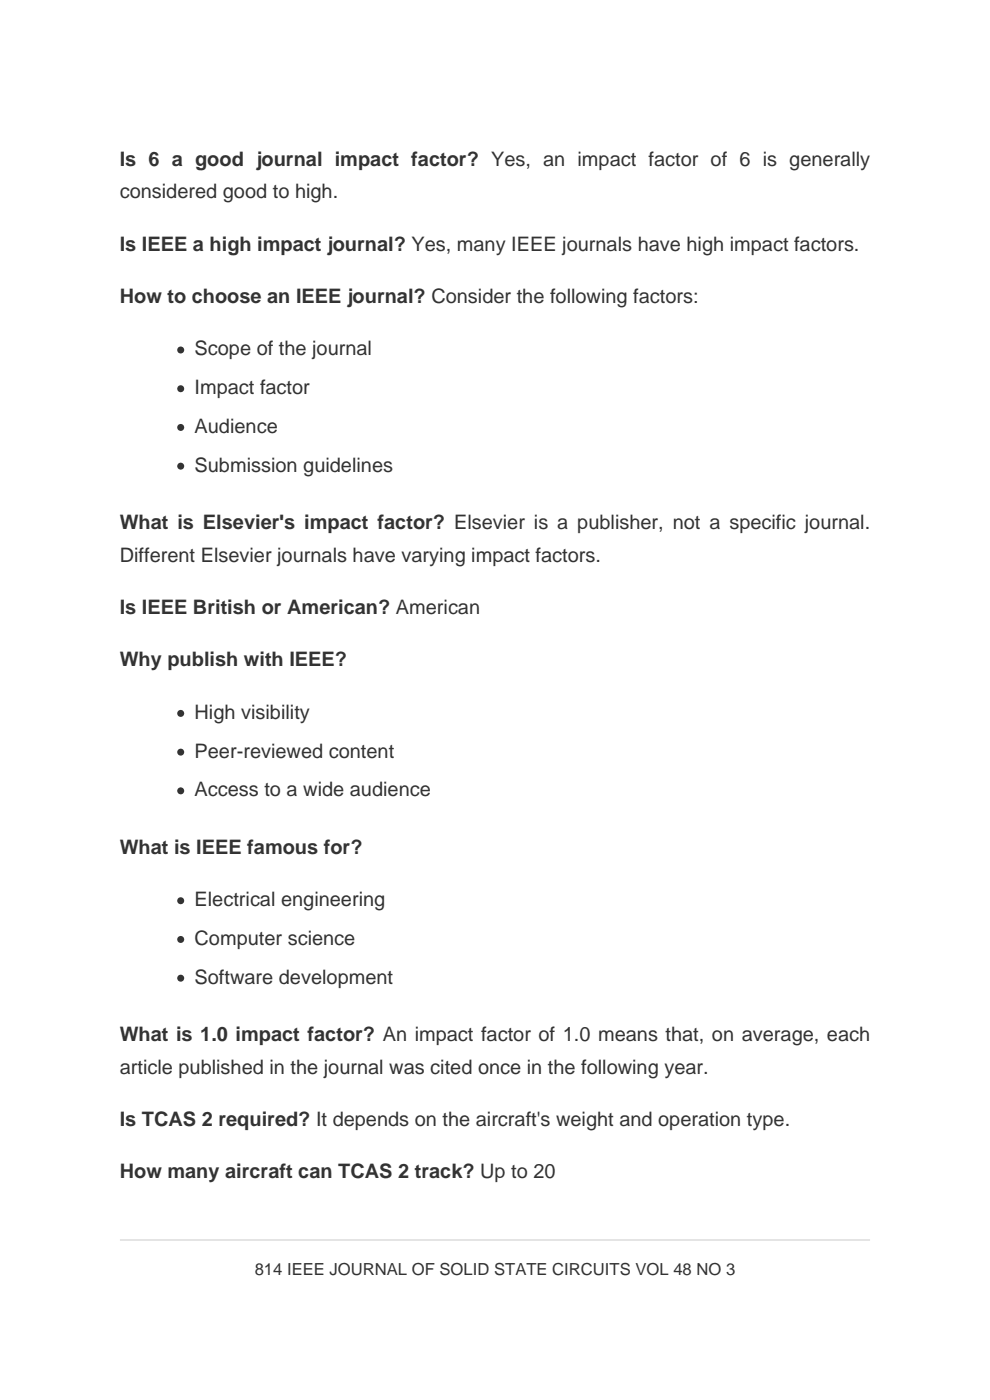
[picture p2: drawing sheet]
<svg xmlns="http://www.w3.org/2000/svg" width="210mm" height="297mm" viewBox="0 0 210 297" stroke-linecap="round" stroke-linejoin="round" font-family="sans-serif">
<defs><g id="words">
<g font-size="4.2" fill="#333">
<text x="25.4" y="35.1">Is 6 a good journal impact factor? Yes, an impact factor of 6 is generally</text>
<text x="25.4" y="42">considered good to high.</text>
<text x="25.4" y="53.2">Is IEEE a high impact journal? Yes, many IEEE journals have high impact factors.</text>
<text x="25.4" y="64.3">How to choose an IEEE journal? Consider the following factors:</text>
<text x="41.3" y="75.4">Scope of the journal</text>
<text x="41.3" y="83.6">Impact factor</text>
<text x="41.3" y="91.8">Audience</text>
<text x="41.3" y="100.1">Submission guidelines</text>
<text x="25.4" y="112.2">What is Elsevier's impact factor? Elsevier is a publisher, not a specific journal.</text>
<text x="25.4" y="119.1">Different Elsevier journals have varying impact factors.</text>
<text x="25.4" y="130.3">Is IEEE British or American? American</text>
<text x="25.4" y="141.4">Why publish with IEEE?</text>
<text x="41.3" y="152.5">High visibility</text>
<text x="41.3" y="160.7">Peer-reviewed content</text>
<text x="41.3" y="168.9">Access to a wide audience</text>
<text x="25.4" y="181.1">What is IEEE famous for?</text>
<text x="41.3" y="192.2">Electrical engineering</text>
<text x="41.3" y="200.5">Computer science</text>
<text x="41.3" y="208.7">Software development</text>
<text x="25.4" y="220.9">What is 1.0 impact factor? An impact factor of 1.0 means that, on average, each</text>
<text x="25.4" y="227.8">article published in the journal was cited once in the following year.</text>
<text x="25.4" y="238.9">Is TCAS 2 required? It depends on the aircraft's weight and operation type.</text>
<text x="25.4" y="250">How many aircraft can TCAS 2 track? Up to 20</text>
</g>
<text font-size="3.5" fill="#333" x="54" y="270.5">814 IEEE JOURNAL OF SOLID STATE CIRCUITS VOL 48 NO 3</text>
</g></defs>
<g fill="#333">
<circle cx="38.3" cy="74.3" r=".74"/>
<circle cx="38.3" cy="82.5" r=".74"/>
<circle cx="38.3" cy="90.7" r=".74"/>
<circle cx="38.3" cy="98.9" r=".74"/>
<circle cx="38.3" cy="151.3" r=".74"/>
<circle cx="38.3" cy="159.6" r=".74"/>
<circle cx="38.3" cy="167.8" r=".74"/>
<circle cx="38.3" cy="191.1" r=".74"/>
<circle cx="38.3" cy="199.3" r=".74"/>
<circle cx="38.3" cy="207.5" r=".74"/>
</g>
<path d="M25.4 263.1h159.2" fill="none" stroke="#ccc" stroke-width=".26"/>
<use href="#words"/>
</svg>
